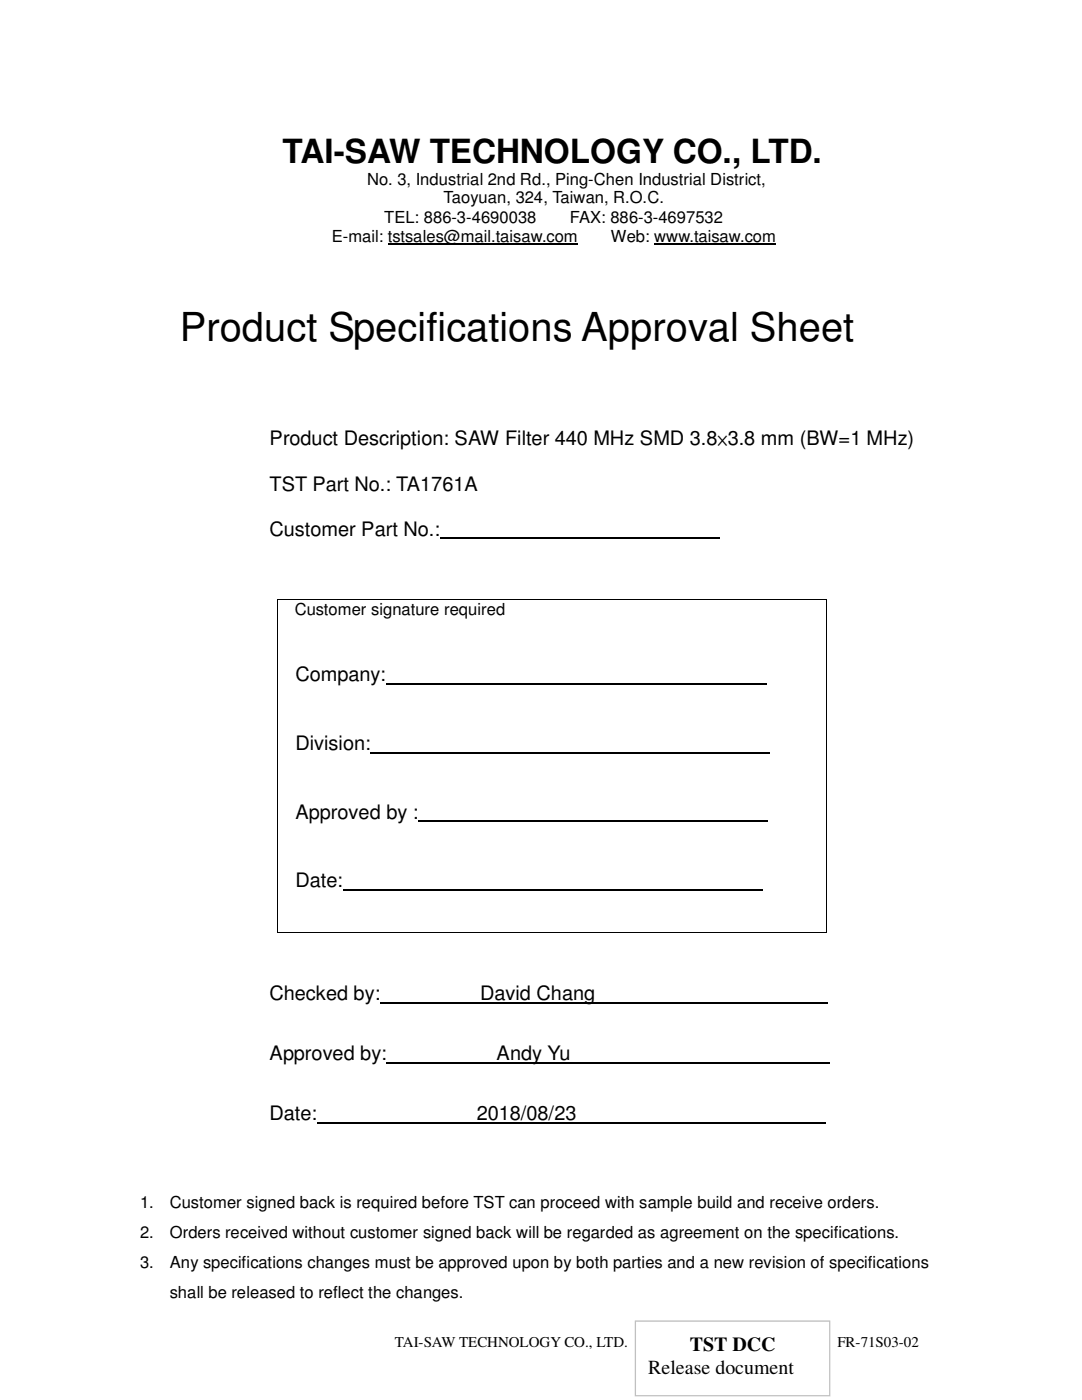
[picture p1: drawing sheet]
<svg xmlns="http://www.w3.org/2000/svg" width="216mm" height="279mm" viewBox="0 0 216 279" stroke-linecap="round" stroke-linejoin="round" font-family="sans-serif">
<defs><g id="words">
<text font-size="8" x="35.9" y="68">Product Specifications Approval Sheet</text>
<text font-size="6.6" x="56.4" y="32.5">TAI-SAW TECHNOLOGY CO., LTD.</text>
<g font-size="4">
<text x="53.8" y="88.8">Product Description: SAW Filter 440 MHz SMD 3.8×3.8 mm (BW=1 MHz)</text>
<text x="53.8" y="97.9">TST Part No.: TA1761A</text>
<text x="53.8" y="106.9">Customer Part No.:</text>
<text x="59" y="135.9">Company:</text>
<text x="59" y="149.6">Division:</text>
<text x="59" y="163.4">Approved by :</text>
<text x="59" y="177.1">Date:</text>
<text x="53.8" y="199.6">Checked by:</text>
<text x="95.8" y="199.6">David Chang</text>
<text x="53.8" y="211.5">Approved by:</text>
<text x="99.1" y="211.5">Andy Yu</text>
<text x="53.8" y="223.5">Date:</text>
<text x="95.1" y="223.5">2018/08/23</text>
<text x="137.7" y="269.6">TST DCC</text>
<text x="129.3" y="274.2">Release document</text>
</g>
<g font-size="3.3">
<text x="73.2" y="36.8">No. 3, Industrial 2nd Rd., Ping-Chen Industrial District,</text>
<text x="88.5" y="40.6">Taoyuan, 324, Taiwan, R.O.C.</text>
<text x="76.7" y="44.4">TEL: 886-3-4690038</text>
<text x="113.7" y="44.4">FAX: 886-3-4697532</text>
<text x="66.2" y="48.2">E-mail: tstsales@mail.taisaw.com</text>
<text x="121.9" y="48.2">Web: www.taisaw.com</text>
<text x="58.8" y="122.7">Customer signature required</text>
<text x="27.9" y="241.1">1.</text>
<text x="33.9" y="241.1">Customer signed back is required before TST can proceed with sample build and receive orders.</text>
<text x="27.9" y="247.1">2.</text>
<text x="33.9" y="247.1">Orders received without customer signed back will be regarded as agreement on the specifications.</text>
<text x="27.9" y="253.1">3.</text>
<text x="33.9" y="253.1">Any specifications changes must be approved upon by both parties and a new revision of specifications</text>
<text x="33.9" y="259">shall be released to reflect the changes.</text>
</g>
<g font-size="3">
<text x="78.8" y="268.8">TAI-SAW TECHNOLOGY CO., LTD.</text>
<text x="167.1" y="268.8">FR-71S03-02</text>
</g>
</g></defs>
<path d="M126.8 263.7h38.8v14.9h-38.8z" fill="none" stroke="#c0c0c0" stroke-width=".25"/>
<path d="M77.4 48.7h37.9M130.6 48.7h24.2" fill="none" stroke="#000" stroke-width=".21"/>
<path d="M87.8 107.5h55.8M77 136.5h76M68.5 177.7h83.6M83.5 163.9h69.7M75.9 200.2h89.3M77.2 212.1h88.4M63.2 224h101.6" fill="none" stroke="#000" stroke-width=".3"/>
<path d="M74 150.2h79.6" fill="none" stroke="#000" stroke-width=".25"/>
<path d="M55.4 119.5h.1v.2h-.1zM164.8 119.5h.2v.2h-.2zM55.4 186.1h.1v.2h-.1zM164.8 186.1h.2v.2h-.2z" fill="#000"/>
<path d="M55.5 119.7v66.4M55.5 119.6h109.3M164.9 119.7v66.4M55.5 186.2h109.3" fill="none" stroke="#000" stroke-width=".2"/>
<use href="#words"/>
</svg>
